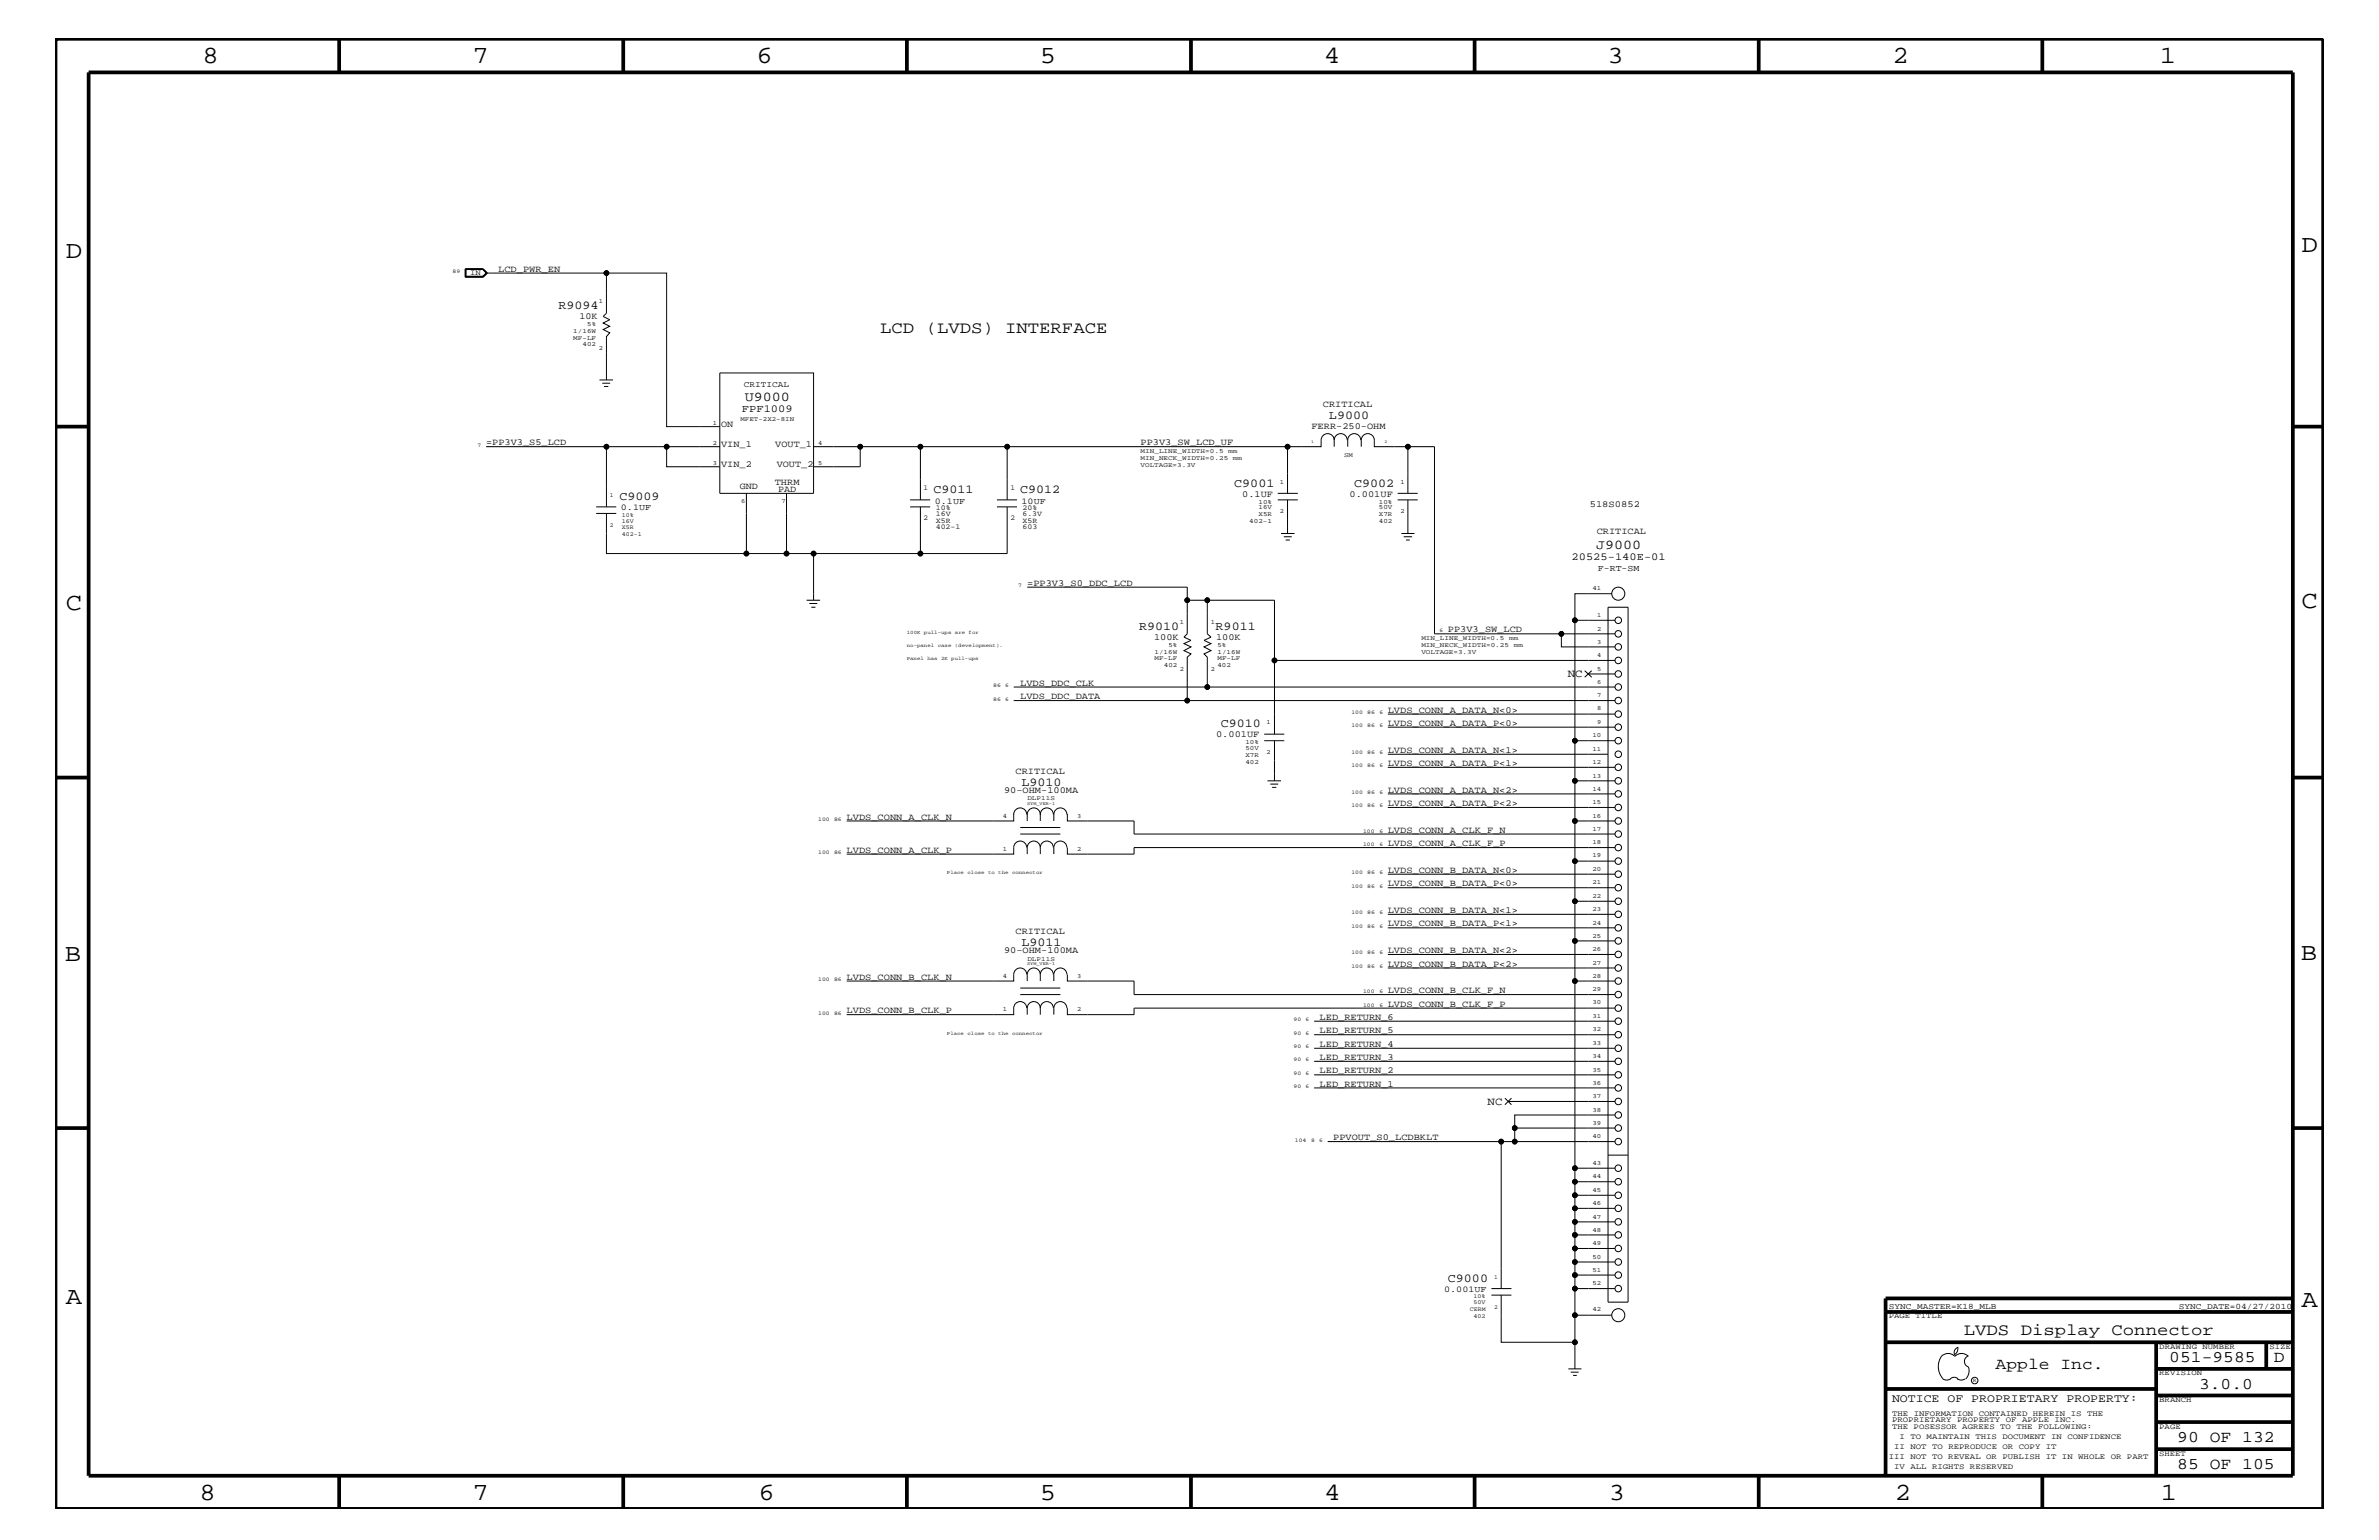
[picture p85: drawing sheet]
<svg xmlns="http://www.w3.org/2000/svg" width="432mm" height="279mm" viewBox="0 0 432 279" stroke-linecap="round" stroke-linejoin="round" font-family="sans-serif">
<defs><g id="words">
<g font-size="4.5">
<text x="36.7" y="11.5">8</text>
<text x="85.8" y="11.5">7</text>
<text x="137.3" y="11.5">6</text>
<text x="188.7" y="11.5">5</text>
<text x="240.3" y="11.5">4</text>
<text x="291.8" y="11.5">3</text>
<text x="343.5" y="11.5">2</text>
<text x="392" y="11.5">1</text>
<text x="11.9" y="46.8">D</text>
<text x="417.7" y="45.7">D</text>
<text x="11.9" y="110.6">C</text>
<text x="417.8" y="110.3">C</text>
<text x="11.8" y="174.3">B</text>
<text x="417.6" y="174.2">B</text>
<text x="11.9" y="236.7">A</text>
<text x="417.8" y="237.1">A</text>
<text x="36.2" y="272.1">8</text>
<text x="85.8" y="272.1">7</text>
<text x="137.7" y="272.1">6</text>
<text x="188.7" y="272.1">5</text>
<text x="240.4" y="272.1">4</text>
<text x="292" y="272.1">3</text>
<text x="343.9" y="272.1">2</text>
<text x="392.2" y="272.1">1</text>
</g>
<g font-size="3">
<text x="159.8" y="60.4">LCD (LVDS) INTERFACE</text>
<text x="356.4" y="242.3">LVDS Display Connector</text>
<text x="362.2" y="248.4">Apple Inc.</text>
<text x="393.7" y="247.1">051-9585</text>
<text x="399.2" y="252">3.0.0</text>
<text x="412.7" y="247.1">D</text>
<text x="395.2" y="261.6">90 OF 132</text>
<text x="395.2" y="266.6">85 OF 105</text>
</g>
<g font-size="2.5">
<text x="135.2" y="72.7">U9000</text>
<text x="289.7" y="99.7">J9000</text>
</g>
<g font-size="2.2">
<text x="101.3" y="56.1">R9094</text>
<text x="241.2" y="76.1">L9000</text>
<text x="169.4" y="89.5">C9011</text>
<text x="185.2" y="89.5">C9012</text>
<text x="224" y="88.3">C9001</text>
<text x="245.8" y="88.3">C9002</text>
<text x="112.4" y="90.7">C9009</text>
<text x="206.8" y="114.2">R9010</text>
<text x="220.6" y="114.2">R9011</text>
<text x="221.6" y="131.9">C9010</text>
<text x="185.4" y="142.5">L9010</text>
<text x="185.4" y="171.6">L9011</text>
<text x="262.8" y="232.6">C9000</text>
</g>
<text font-size="2.1" x="343.4" y="254.4">NOTICE OF PROPRIETARY PROPERTY:</text>
<g font-size="2">
<text x="284.6" y="122.9">NC</text>
<text x="270" y="200.4">NC</text>
</g>
<g font-size="1.9">
<text x="134.7" y="74.7">FPF1009</text>
<text x="285.2" y="101.6">20525-140E-01</text>
</g>
<g font-size="1.7">
<text x="90.4" y="49.3">LCD_PWR_EN</text>
<text x="105.2" y="57.9">10K</text>
<text x="130.9" y="77.4">ON</text>
<text x="238" y="77.8">FERR-250-OHM</text>
<text x="240.1" y="73.8">CRITICAL</text>
<text x="88.2" y="80.8">=PP3V3_S5_LCD</text>
<text x="130.9" y="81.1">VIN_1</text>
<text x="140.7" y="81.1">VOUT_1</text>
<text x="207" y="80.8">PP3V3_SW_LCD_UF</text>
<text x="130.9" y="84.7">VIN_2</text>
<text x="134.3" y="88.7">GND</text>
<text x="140.6" y="88.1">THRM</text>
<text x="141" y="84.7">VOUT_2</text>
<text x="141.2" y="89.3">PAD</text>
<text x="225.5" y="90.1">0.1UF</text>
<text x="244.9" y="90.1">0.001UF</text>
<text x="288.5" y="92">518S0852</text>
<text x="289.8" y="96.8">CRITICAL</text>
<text x="186.4" y="106.3">=PP3V3_S0_DDC_LCD</text>
<text x="209.5" y="116.1">100K</text>
<text x="220.7" y="116.1">100K</text>
<text x="262.8" y="114.8">PP3V3_SW_LCD</text>
<text x="185.2" y="124.4">LVDS_DDC_CLK</text>
<text x="185.2" y="126.9">LVDS_DDC_DATA</text>
<text x="251.9" y="129.3">LVDS_CONN_A_DATA_N&lt;0&gt;</text>
<text x="251.9" y="131.7">LVDS_CONN_A_DATA_P&lt;0&gt;</text>
<text x="220.7" y="133.8">0.001UF</text>
<text x="251.9" y="136.6">LVDS_CONN_A_DATA_N&lt;1&gt;</text>
<text x="182.2" y="143.9">90-OHM-100MA</text>
<text x="184.3" y="140.4">CRITICAL</text>
<text x="251.9" y="139">LVDS_CONN_A_DATA_P&lt;1&gt;</text>
<text x="251.9" y="143.9">LVDS_CONN_A_DATA_N&lt;2&gt;</text>
<text x="153.7" y="148.7">LVDS_CONN_A_CLK_N</text>
<text x="251.9" y="146.2">LVDS_CONN_A_DATA_P&lt;2&gt;</text>
<text x="153.7" y="154.7">LVDS_CONN_A_CLK_P</text>
<text x="251.9" y="153.5">LVDS_CONN_A_CLK_F_P</text>
<text x="251.9" y="151.1">LVDS_CONN_A_CLK_F_N</text>
<text x="251.9" y="160.8">LVDS_CONN_B_DATA_P&lt;0&gt;</text>
<text x="251.9" y="158.4">LVDS_CONN_B_DATA_N&lt;0&gt;</text>
<text x="251.9" y="165.6">LVDS_CONN_B_DATA_N&lt;1&gt;</text>
<text x="182.2" y="172.9">90-OHM-100MA</text>
<text x="184.3" y="169.5">CRITICAL</text>
<text x="251.9" y="172.9">LVDS_CONN_B_DATA_N&lt;2&gt;</text>
<text x="251.9" y="168.1">LVDS_CONN_B_DATA_P&lt;1&gt;</text>
<text x="153.7" y="177.7">LVDS_CONN_B_CLK_N</text>
<text x="251.9" y="175.4">LVDS_CONN_B_DATA_P&lt;2&gt;</text>
<text x="153.7" y="183.8">LVDS_CONN_B_CLK_P</text>
<text x="239.5" y="185">LED_RETURN_6</text>
<text x="251.9" y="182.7">LVDS_CONN_B_CLK_F_P</text>
<text x="251.9" y="180.2">LVDS_CONN_B_CLK_F_N</text>
<text x="239.5" y="189.9">LED_RETURN_4</text>
<text x="239.5" y="187.5">LED_RETURN_5</text>
<text x="239.5" y="197.2">LED_RETURN_1</text>
<text x="239.5" y="194.8">LED_RETURN_2</text>
<text x="239.5" y="192.3">LED_RETURN_3</text>
<text x="242" y="206.9">PPVOUT_S0_LCDBKLT</text>
</g>
<g font-size="1.6">
<text x="112.7" y="92.6">0.1UF</text>
<text x="169.7" y="91.4">0.1UF</text>
<text x="185.4" y="91.4">10UF</text>
<text x="290" y="103.6">F-RT-SM</text>
<text x="262.1" y="234.4">0.001UF</text>
</g>
<g font-size="1.5">
<text x="135" y="70.1">CRITICAL</text>
<text x="342.8" y="237.4">SYNC_MASTER=K18_MLB</text>
<text x="395.5" y="237.4">SYNC_DATE=04/27/2010</text>
</g>
<g font-size="1.4">
<text x="85.3" y="49.9">IN</text>
<text x="167.6" y="88.9">1</text>
<text x="183.4" y="88.9">1</text>
<text x="167.6" y="94.3">2</text>
<text x="169.8" y="93.7">16V</text>
<text x="169.8" y="94.9">X5R</text>
<text x="169.8" y="92.6">10%</text>
<text x="183.4" y="94.3">2</text>
<text x="185.6" y="94.9">X5R</text>
<text x="185.6" y="92.6">20%</text>
<text x="185.6" y="93.7">6.3V</text>
<text x="169.8" y="96">402-1</text>
<text x="185.6" y="96">603</text>
<text x="342.8" y="239.2">PAGE TITLE</text>
<text x="391.9" y="244.7">DRAWING NUMBER</text>
<text x="411.9" y="244.7">SIZE</text>
<text x="391.9" y="249.5">REVISION</text>
<text x="343.4" y="256.8">THE INFORMATION CONTAINED HEREIN IS THE</text>
<text x="391.9" y="254.4">BRANCH</text>
<text x="343.4" y="259.3">THE POSESSOR AGREES TO THE FOLLOWING:</text>
<text x="343.4" y="258">PROPRIETARY PROPERTY OF APPLE INC.</text>
<text x="343.8" y="262.9">II NOT TO REPRODUCE OR COPY IT</text>
<text x="344.8" y="261.1">I TO MAINTAIN THIS DOCUMENT IN CONFIDENCE</text>
<text x="391.9" y="259.3">PAGE</text>
<text x="342.8" y="264.7">III NOT TO REVEAL OR PUBLISH IT IN WHOLE OR PART</text>
<text x="343.8" y="266.6">IV ALL RIGHTS RESERVED</text>
<text x="391.9" y="264.1">SHEET</text>
</g>
<g font-size="1.2">
<text x="106.6" y="59.2">5%</text>
<text x="108.7" y="55">1</text>
<text x="104.1" y="61.7">MF-LF</text>
<text x="104.1" y="60.4">1/16W</text>
<text x="105.7" y="62.9">402</text>
<text x="108.7" y="63.4">2</text>
<text x="129.4" y="77.1">1</text>
<text x="134.4" y="76.3">MFET-2X2-8IN</text>
<text x="129.4" y="80.7">2</text>
<text x="148.5" y="80.8">4</text>
<text x="207" y="83.5">MIN_NECK_WIDTH=0.25</text>
<text x="207" y="82.2">MIN_LINE_WIDTH=0.5</text>
<text x="222.9" y="82.2">mm</text>
<text x="223.8" y="83.5">mm</text>
<text x="244" y="83">SM</text>
<text x="129.4" y="84.4">3</text>
<text x="148.5" y="84.4">5</text>
<text x="207" y="84.7">VOLTAGE=3.3V</text>
<text x="232.3" y="87.7">1</text>
<text x="254.2" y="87.7">1</text>
<text x="134.5" y="91.2">6</text>
<text x="141.8" y="91.2">7</text>
<text x="226.7" y="94.9">402-1</text>
<text x="228.4" y="92.4">16V</text>
<text x="228.4" y="93.7">X5R</text>
<text x="228.4" y="91.4">10%</text>
<text x="232.3" y="93.2">2</text>
<text x="250.3" y="93.7">X7R</text>
<text x="250.3" y="94.9">402</text>
<text x="250.3" y="91.4">10%</text>
<text x="250.3" y="92.4">50V</text>
<text x="254.2" y="93.2">2</text>
<text x="289.1" y="107.1">41</text>
<text x="214.1" y="113.1">1</text>
<text x="219.8" y="113.1">1</text>
<text x="289.9" y="112">1</text>
<text x="209.5" y="118.6">1/16W</text>
<text x="209.5" y="119.8">MF-LF</text>
<text x="212.1" y="117.4">5%</text>
<text x="221" y="117.4">5%</text>
<text x="221" y="119.8">MF-LF</text>
<text x="221" y="118.6">1/16W</text>
<text x="258" y="117.4">MIN_NECK_WIDTH=0.25</text>
<text x="258" y="118.6">VOLTAGE=3.3V</text>
<text x="258" y="116.2">MIN_LINE_WIDTH=0.5</text>
<text x="273.9" y="116.2">mm</text>
<text x="274.8" y="117.4">mm</text>
<text x="289.9" y="114.4">2</text>
<text x="289.9" y="116.8">3</text>
<text x="289.9" y="119.2">4</text>
<text x="211.2" y="121">402</text>
<text x="214.1" y="121.7">2</text>
<text x="219.8" y="121.7">2</text>
<text x="221" y="121">402</text>
<text x="289.9" y="121.7">5</text>
<text x="289.9" y="124.1">6</text>
<text x="229.9" y="131.3">1</text>
<text x="289.9" y="126.5">7</text>
<text x="289.9" y="128.9">8</text>
<text x="289.9" y="131.3">9</text>
<text x="226.1" y="137.3">X7R</text>
<text x="226.1" y="136.1">50V</text>
<text x="226.1" y="135">10%</text>
<text x="229.9" y="136.8">2</text>
<text x="289.1" y="133.8">10</text>
<text x="289.1" y="136.2">11</text>
<text x="226.1" y="138.5">402</text>
<text x="289.1" y="138.6">12</text>
<text x="289.1" y="141.1">13</text>
<text x="289.1" y="143.5">14</text>
<text x="182" y="148.4">4</text>
<text x="186.5" y="145.1">DLP11S</text>
<text x="195.5" y="148.4">3</text>
<text x="289.1" y="145.9">15</text>
<text x="289.1" y="148.4">16</text>
<text x="182" y="154.4">1</text>
<text x="195.5" y="154.4">2</text>
<text x="289.1" y="150.7">17</text>
<text x="289.1" y="153.2">18</text>
<text x="289.1" y="155.6">19</text>
<text x="289.1" y="158">20</text>
<text x="289.1" y="160.5">21</text>
<text x="289.1" y="162.8">22</text>
<text x="289.1" y="165.3">23</text>
<text x="289.1" y="167.8">24</text>
<text x="289.1" y="170.1">25</text>
<text x="289.1" y="172.6">26</text>
<text x="182" y="177.4">4</text>
<text x="186.5" y="174.3">DLP11S</text>
<text x="195.5" y="177.4">3</text>
<text x="289.1" y="175">27</text>
<text x="289.1" y="177.4">28</text>
<text x="289.1" y="179.9">29</text>
<text x="182" y="183.5">1</text>
<text x="195.5" y="183.5">2</text>
<text x="289.1" y="182.2">30</text>
<text x="289.1" y="184.7">31</text>
<text x="289.1" y="187.1">32</text>
<text x="289.1" y="189.5">33</text>
<text x="289.1" y="192">34</text>
<text x="289.1" y="194.4">35</text>
<text x="289.1" y="196.8">36</text>
<text x="289.1" y="199.2">37</text>
<text x="289.1" y="201.7">38</text>
<text x="289.1" y="204.1">39</text>
<text x="289.1" y="206.5">40</text>
<text x="289.1" y="211.4">43</text>
<text x="289.1" y="213.8">44</text>
<text x="289.1" y="216.2">45</text>
<text x="289.1" y="218.6">46</text>
<text x="289.1" y="221.1">47</text>
<text x="289.1" y="223.5">48</text>
<text x="289.1" y="225.9">49</text>
<text x="289.1" y="228.4">50</text>
<text x="289.1" y="230.7">51</text>
<text x="289.1" y="233.2">52</text>
<text x="289.1" y="237.8">42</text>
</g>
<g font-size="1.1">
<text x="110.7" y="90.1">1</text>
<text x="110.7" y="95.6">2</text>
<text x="112.9" y="94.9">16V</text>
<text x="112.9" y="93.8">10%</text>
<text x="112.9" y="96">X5R</text>
<text x="112.9" y="97.3">402-1</text>
<text x="271.2" y="232">1</text>
<text x="266.8" y="237.9">CERM</text>
<text x="267.5" y="236.7">50V</text>
<text x="267.5" y="239.1">402</text>
<text x="267.5" y="235.6">10%</text>
<text x="271.2" y="237.4">2</text>
</g>
<g font-size="1">
<text x="82.1" y="49.6">89</text>
<text x="86.7" y="81.1">7</text>
<text x="184.8" y="106.5">7</text>
<text x="261.3" y="114.8">6</text>
<text x="180.3" y="124.7">86</text>
<text x="182.5" y="124.7">6</text>
<text x="180.3" y="127.1">86</text>
<text x="182.5" y="127.1">6</text>
<text x="245.3" y="129.6">100</text>
<text x="245.3" y="131.9">100</text>
<text x="248.2" y="129.6">86</text>
<text x="248.2" y="131.9">86</text>
<text x="250.4" y="129.6">6</text>
<text x="250.4" y="131.9">6</text>
<text x="245.3" y="136.8">100</text>
<text x="248.2" y="136.8">86</text>
<text x="250.4" y="136.8">6</text>
<text x="245.3" y="139.2">100</text>
<text x="248.2" y="139.2">86</text>
<text x="250.4" y="139.2">6</text>
<text x="148.5" y="149">100</text>
<text x="151.4" y="149">86</text>
<text x="245.3" y="146.5">100</text>
<text x="245.3" y="144">100</text>
<text x="248.2" y="146.5">86</text>
<text x="248.2" y="144">86</text>
<text x="250.4" y="146.5">6</text>
<text x="250.4" y="144">6</text>
<text x="148.5" y="155">100</text>
<text x="151.4" y="155">86</text>
<text x="247.4" y="153.5">100</text>
<text x="247.4" y="151.1">100</text>
<text x="250.4" y="153.5">6</text>
<text x="250.4" y="151.1">6</text>
<text x="245.3" y="161.1">100</text>
<text x="245.3" y="158.6">100</text>
<text x="248.2" y="161.1">86</text>
<text x="248.2" y="158.6">86</text>
<text x="250.4" y="161.1">6</text>
<text x="250.4" y="158.6">6</text>
<text x="245.3" y="165.9">100</text>
<text x="248.2" y="165.9">86</text>
<text x="250.4" y="165.9">6</text>
<text x="245.3" y="173.2">100</text>
<text x="245.3" y="168.3">100</text>
<text x="248.2" y="173.2">86</text>
<text x="248.2" y="168.3">86</text>
<text x="250.4" y="173.2">6</text>
<text x="250.4" y="168.3">6</text>
<text x="148.5" y="178">100</text>
<text x="151.4" y="178">86</text>
<text x="245.3" y="175.6">100</text>
<text x="248.2" y="175.6">86</text>
<text x="250.4" y="175.6">6</text>
<text x="148.5" y="184.1">100</text>
<text x="151.4" y="184.1">86</text>
<text x="234.8" y="185.3">90</text>
<text x="237" y="185.3">6</text>
<text x="247.4" y="182.7">100</text>
<text x="247.4" y="180.2">100</text>
<text x="250.4" y="182.7">6</text>
<text x="250.4" y="180.2">6</text>
<text x="234.8" y="190.2">90</text>
<text x="234.8" y="187.7">90</text>
<text x="237" y="190.2">6</text>
<text x="237" y="187.7">6</text>
<text x="234.8" y="197.4">90</text>
<text x="234.8" y="195">90</text>
<text x="234.8" y="192.6">90</text>
<text x="237" y="197.4">6</text>
<text x="237" y="195">6</text>
<text x="237" y="192.6">6</text>
<text x="235" y="207.1">104</text>
<text x="238" y="207.1">8</text>
<text x="239.4" y="207.1">6</text>
<text x="358.1" y="250.7">R</text>
</g>
<g font-size=".9">
<text x="164.6" y="115">100K pull-ups are for</text>
<text x="164.6" y="117.4">no-panel case (development).</text>
<text x="164.6" y="119.8">Panel has 2K pull-ups</text>
<text x="171.9" y="158.6">Place close to the connector</text>
<text x="171.9" y="187.7">Place close to the connector</text>
</g>
<g font-size=".8">
<text x="238" y="80.5">1</text>
<text x="251.3" y="80.5">2</text>
<text x="186.4" y="146">SYM_VER-1</text>
<text x="186.4" y="175.1">SYM_VER-1</text>
</g>
</g></defs>
<g fill="none" stroke="#000" stroke-width=".18">
<path d="M84.4 48.8h3.3l.8 .7-.8 .8h-3.3zM84.5 48.9h3.1M84.5 50.1h3.1M84.6 48.9v1.2M87.6 48.8l.8 .7-.8 .7h-3.1v-1.4M87.6 48.9l.7 .6-.7 .6M87.6 48.9l.6 .6M88.2 49.5h21.9M88.2 49.5l-.6 .6M110.1 49.5v7.3l-.6 .6 1.2 .6-1.2 .6 1.2 .6-1.2 .6 1.2 .6-.6 .7v7.8M110.1 49.5h10.9v27.9h9.6M108.8 68.9h2.5"/>
<path d="M109.3 69.5h1.5M109.7 70.1h.7M130.6 67.7h17.1v21.8h-17.1zM242.2 79.9a1.19 1.19 0 0 1 1.1-1.2 1.19 1.19 0 0 1 1.2 1.2M242.2 79.9a1.19 1.19 0 0 0-1.2-1.2 1.19 1.19 0 0 0-1.2 1.2v1.1h-6.1v8.5M242.2 79.9v1.1M247 79.9a1.19 1.19 0 0 0-1.2-1.2 1.19 1.19 0 0 0-1.2 1.2v1.1M88.2 81h21.9M108.2 93.2h3.7M108.2 92h3.7M121 81h-10.9v11M130.6 81h-9.6v3.7h9.6"/>
<path d="M135.5 89.5v10.9h-25.4v-7.2M142.8 89.5v10.9M147.7 81h19.4M156.1 81v3.7h-8.4M165.2 92h3.6M165.2 90.7h3.6M167.1 92v8.4h15.7v-8.4M167.1 81v9.7M167.1 81h15.7v9.7M180.9 90.7h3.7M180.9 92h3.7M182.8 81h50.9"/>
<path d="M231.9 90.7h3.7M231.9 89.5h3.7M232.5 96.8h2.5M233 97.4h1.5M233.4 98h.7M233.7 90.7v6.1M247.1 81v-1.1a1.19 1.19 0 0 1 1.2-1.2 1.19 1.19 0 0 1 1.1 1.2v1.1h6.1v8.5M253.7 90.7h3.6M253.7 89.5h3.6M254.4 96.8h2.3M254.8 97.4h1.5M255.2 98h.7"/>
<path d="M255.5 90.7v6.1M255.5 81h4.9v34h23M135.5 100.4h31.6M146.4 108.9h2.5M146.9 109.5h1.4M147.2 110.2h.8M147.7 100.4v8.5M186.4 106.5h29.1v2.4M219.1 108.9h-3.6v6.1l-.6 .6 1.3 .6-1.3 .6 1.3 .6-1.3 .6 1.3 .6-.7 .6v7.9h77.6M231.3 119.8v13.4M285.9 112.5v21.9h7.2M291.9 110.2h3.6v126h-3.6z"/>
<path d="M292.5 107.7h-6.6v4.8h7.2M293.1 119.8h-61.8v-10.9h-12.2v6.1l.7 .6-1.3 .6 1.3 .6-1.3 .6 1.3 .6-1.3 .6 .6 .6v5.4M293.1 115h-9.7v2.4h9.7M184 127.1h31.5M184 124.6h109.1M229.5 133.2h3.6M229.5 134.4h3.6M231.3 134.4v7.3M251.9 136.8h40M251.9 131.9h41.2M251.9 129.6h41.2M251.9 139.2h41.2"/>
<path d="M285.9 134.4v7.3h7.2M287.6 121.7l1.3 1.2M288.3 122.3h4.8M288.9 121.7l-1.3 1.2M184 147.8a1.19 1.19 0 0 1 1.2-1.2 1.19 1.19 0 0 1 1.2 1.2M184 147.7v1.2h-30.3M185.2 151.3h7.3M185.2 150.1h7.3M186.4 153.8a1.19 1.19 0 0 0-1.2-1.2 1.19 1.19 0 0 0-1.2 1.2v1.2h-30.3M186.4 147.7v1.2M186.4 147.8a1.19 1.19 0 0 1 1.2-1.2 1.19 1.19 0 0 1 1.2 1.2 1.19 1.19 0 0 1 1.2-1.2 1.19 1.19 0 0 1 1.2 1.2M188.8 153.8a1.19 1.19 0 0 1 1.2-1.2 1.19 1.19 0 0 1 1.2 1.2"/>
<path d="M188.8 153.8a1.19 1.19 0 0 0-1.2-1.2 1.19 1.19 0 0 0-1.2 1.2v1.2M188.8 147.7v1.2M188.8 153.8v1.2M191.3 147.8a1.19 1.19 0 0 1 1.2-1.2 1.19 1.19 0 0 1 1.1 1.2M191.3 147.7v1.2M193.6 153.8a1.19 1.19 0 0 0-1.1-1.2 1.19 1.19 0 0 0-1.2 1.2v1.2M193.7 153.8v1.2h12.1v-1.2h87.3M193.7 147.7v1.2h12.1v2.4h87.3M230.1 141.7h2.4M230.6 142.3h1.4M230.9 142.9h.8M251.9 158.6h41.2"/>
<path d="M251.9 144h41.2M251.9 146.5h41.2M285.9 141.7v7.2h7.2M285.9 156.2v7.3M285.9 148.9v7.3h7.2M185.2 179.3h7.3M186.4 176.8a1.19 1.19 0 0 0-1.2-1.2 1.19 1.19 0 0 0-1.2 1.2v1.2h-30.3M188.8 176.8a1.19 1.19 0 0 1 1.2-1.2 1.19 1.19 0 0 1 1.2 1.2M188.8 176.8a1.19 1.19 0 0 0-1.2-1.2 1.19 1.19 0 0 0-1.2 1.2v1.2M188.8 176.8v1.2M193.6 176.8a1.19 1.19 0 0 0-1.1-1.2 1.19 1.19 0 0 0-1.2 1.2v1.2M193.7 176.8v1.2h12.1v2.4h87.3"/>
<path d="M251.9 161.1h41.2M251.9 165.9h41.2M251.9 168.3h41.2M251.9 175.6h41.2M251.9 173.2h41.2M285.9 170.7v7.3h7.2M285.9 178v33.9h7.2M293.1 163.5h-7.2v7.2h7.2M185.2 180.4h7.3M186.4 182.9a1.19 1.19 0 0 0-1.2-1.2 1.19 1.19 0 0 0-1.2 1.2v1.2h-30.3M188.8 182.9a1.19 1.19 0 0 1 1.2-1.2 1.19 1.19 0 0 1 1.2 1.2M188.8 182.9a1.19 1.19 0 0 0-1.2-1.2 1.19 1.19 0 0 0-1.2 1.2v1.2"/>
<path d="M188.8 182.9v1.2M193.6 182.9a1.19 1.19 0 0 0-1.1-1.2 1.19 1.19 0 0 0-1.2 1.2v1.2M193.7 182.9v1.2h12.1v-1.2h87.3M238.5 197.4h54.6M238.5 195h54.6M238.5 192.6h54.6M238.5 190.2h54.6M238.5 187.7h54.6M238.5 185.3h54.6M273.2 199.2l1.1 1.2M273.7 199.8h19.4M274.3 199.2l-1.1 1.2"/>
<path d="M241 207.1h31.5v26.7M272.5 207.1h20.6M285.9 211.9v2.5h7.2M285.9 214.4v2.5M285.9 219.2v2.5M291.9 209.6h3.6M293.1 204.7h-18.2v2.4M293.1 202.3h-18.2v2.4M293.1 216.9h-7.2v2.3h7.2M270.7 233.8h3.6M270.7 235h3.6M272.5 235v8.5h13.4v-4.9"/>
<path d="M285.9 226.5v2.5M285.9 231.3v2.5M285.9 224.1v2.4h7.2M293.1 221.7h-7.2v2.4h7.2M293.1 229h-7.2v2.3h7.2M293.1 233.8h-7.2v4.8h6.6M284.7 248.4h2.3M285.1 248.9h1.4M285.5 249.5h.7M285.9 243.5v4.9M352.4 246.1a1.69 1.69 0 0 1 2.4 0M352.4 246a3.3 3.3 0 0 0 .3 4.1"/>
<path d="M352.6 250.2l.7 .2 .7-.2M354 250.2l.7-.3 .7 .3M354.8 246.1a1.69 1.69 0 0 1 2.5 0M355.3 250.2l.7 .2 .7-.2M355.3 244.4l.1 .3a1.18 1.18 0 0 1-.6 1M355.4 244.4a.99 .99 0 0 0-.6 1.4M357.2 246a1.04 1.04 0 0 0-.6 1 1.04 1.04 0 0 0 .6 1M357.3 248l.1 .7a2.11 2.11 0 0 1-.6 1.5"/>
<circle cx="110.1" cy="49.5" r=".42"/>
<circle cx="110.1" cy="81" r=".42"/>
<circle cx="121" cy="81" r=".42"/>
<circle cx="156.1" cy="81" r=".42"/>
<circle cx="167.1" cy="81" r=".42"/>
<circle cx="182.8" cy="81" r=".42"/>
<circle cx="233.7" cy="81" r=".42"/>
<circle cx="255.5" cy="81" r=".42"/>
<circle cx="135.5" cy="100.4" r=".42"/>
<circle cx="142.8" cy="100.4" r=".42"/>
<circle cx="147.7" cy="100.4" r=".42"/>
<circle cx="167.1" cy="100.4" r=".42"/>
<circle cx="215.5" cy="108.9" r=".42"/>
<circle cx="219.1" cy="108.9" r=".42"/>
<circle cx="231.3" cy="119.8" r=".42"/>
<circle cx="283.4" cy="115" r=".42"/>
<circle cx="285.9" cy="112.5" r=".42"/>
<circle cx="293.7" cy="107.7" r="1.19"/>
<circle cx="293.7" cy="115" r=".59"/>
<circle cx="293.7" cy="112.5" r=".59"/>
<circle cx="293.7" cy="117.4" r=".59"/>
<circle cx="293.7" cy="119.8" r=".59"/>
<circle cx="215.5" cy="127.1" r=".42"/>
<circle cx="219.1" cy="124.6" r=".42"/>
<circle cx="285.9" cy="134.4" r=".42"/>
<circle cx="293.7" cy="122.3" r=".59"/>
<circle cx="293.7" cy="136.8" r=".59"/>
<circle cx="293.7" cy="127.1" r=".59"/>
<circle cx="293.7" cy="124.6" r=".59"/>
<circle cx="293.7" cy="134.4" r=".59"/>
<circle cx="293.7" cy="131.9" r=".59"/>
<circle cx="293.7" cy="129.6" r=".59"/>
<circle cx="293.7" cy="139.2" r=".59"/>
<circle cx="285.9" cy="141.7" r=".42"/>
<circle cx="285.9" cy="156.2" r=".42"/>
<circle cx="285.9" cy="148.9" r=".42"/>
<circle cx="293.7" cy="158.6" r=".59"/>
<circle cx="293.7" cy="151.3" r=".59"/>
<circle cx="293.7" cy="153.8" r=".59"/>
<circle cx="293.7" cy="156.2" r=".59"/>
<circle cx="293.7" cy="146.5" r=".59"/>
<circle cx="293.7" cy="141.7" r=".59"/>
<circle cx="293.7" cy="148.9" r=".59"/>
<circle cx="293.7" cy="144" r=".59"/>
<circle cx="285.9" cy="170.7" r=".42"/>
<circle cx="285.9" cy="163.5" r=".42"/>
<circle cx="285.9" cy="178" r=".42"/>
<circle cx="293.7" cy="163.5" r=".59"/>
<circle cx="293.7" cy="165.9" r=".59"/>
<circle cx="293.7" cy="173.2" r=".59"/>
<circle cx="293.7" cy="175.6" r=".59"/>
<circle cx="293.7" cy="178" r=".59"/>
<circle cx="293.7" cy="168.3" r=".59"/>
<circle cx="293.7" cy="170.7" r=".59"/>
<circle cx="293.7" cy="161.1" r=".59"/>
<circle cx="293.7" cy="185.3" r=".59"/>
<circle cx="293.7" cy="187.7" r=".59"/>
<circle cx="293.7" cy="182.9" r=".59"/>
<circle cx="293.7" cy="190.2" r=".59"/>
<circle cx="293.7" cy="180.4" r=".59"/>
<circle cx="293.7" cy="192.6" r=".59"/>
<circle cx="293.7" cy="195" r=".59"/>
<circle cx="293.7" cy="197.4" r=".59"/>
<circle cx="293.7" cy="199.8" r=".59"/>
<circle cx="272.5" cy="207.1" r=".42"/>
<circle cx="274.9" cy="207.1" r=".42"/>
<circle cx="274.9" cy="204.7" r=".42"/>
<circle cx="285.9" cy="211.9" r=".42"/>
<circle cx="285.9" cy="214.4" r=".42"/>
<circle cx="285.9" cy="219.2" r=".42"/>
<circle cx="285.9" cy="216.9" r=".42"/>
<circle cx="293.7" cy="214.4" r=".59"/>
<circle cx="293.7" cy="202.3" r=".59"/>
<circle cx="293.7" cy="207.1" r=".59"/>
<circle cx="293.7" cy="211.9" r=".59"/>
<circle cx="293.7" cy="216.9" r=".59"/>
<circle cx="293.7" cy="204.7" r=".59"/>
<circle cx="293.7" cy="219.2" r=".59"/>
<circle cx="285.9" cy="226.5" r=".42"/>
<circle cx="285.9" cy="224.1" r=".42"/>
<circle cx="285.9" cy="233.8" r=".42"/>
<circle cx="285.9" cy="231.3" r=".42"/>
<circle cx="285.9" cy="221.7" r=".42"/>
<circle cx="285.9" cy="229" r=".42"/>
<circle cx="285.9" cy="238.6" r=".42"/>
<circle cx="293.7" cy="238.6" r="1.19"/>
<circle cx="293.7" cy="233.8" r=".59"/>
<circle cx="293.7" cy="226.5" r=".59"/>
<circle cx="293.7" cy="224.1" r=".59"/>
<circle cx="293.7" cy="229" r=".59"/>
<circle cx="293.7" cy="221.7" r=".59"/>
<circle cx="293.7" cy="231.3" r=".59"/>
<circle cx="285.9" cy="243.5" r=".42"/>
<circle cx="358.4" cy="250.5" r=".59"/>
</g>
<g fill="none" stroke="#000" stroke-width=".68" stroke-linecap="butt">
<path d="M10.1 7h411.6v266.8h-411.6zM16.1 13.1h400.1v254.6h-400.1zM61.6 7v6.1M113.1 7v6.1M164.6 7v6.1M216.2 7v6.1M267.6 7v6.1M319.2 7v6.1M370.7 7v6.1M10.1 77.4h6M416.2 77.4h5.5M10.1 141.1h6"/>
<path d="M416.2 141.1h5.5M10.1 204.7h6M416.2 204.7h5.5M342.2 238h74M416.2 235.6h-74v32.1M342.2 243.5h74M342.2 252h49.2M391.4 258h24.8M391.4 253.2h24.8M391.4 248.4h24.8M391.4 243.5v24.2M411.3 243.5v4.9"/>
<path d="M61.6 267.7v6.1M113.1 267.7v6.1M164.6 267.7v6.1M216.2 268v5.8M267.6 267.7v6.1M319.2 267.7v6.1M370.7 267.7v6.1M391.4 262.9h24.8"/>
</g>
<g fill="#000">
<circle cx="110.1" cy="49.5" r=".42"/>
<circle cx="110.1" cy="81" r=".42"/>
<circle cx="121" cy="81" r=".42"/>
<circle cx="156.1" cy="81" r=".42"/>
<circle cx="167.1" cy="81" r=".42"/>
<circle cx="182.8" cy="81" r=".42"/>
<circle cx="233.7" cy="81" r=".42"/>
<circle cx="255.5" cy="81" r=".42"/>
<circle cx="135.5" cy="100.4" r=".42"/>
<circle cx="142.8" cy="100.4" r=".42"/>
<circle cx="147.7" cy="100.4" r=".42"/>
<circle cx="167.1" cy="100.4" r=".42"/>
<circle cx="215.5" cy="108.9" r=".42"/>
<circle cx="219.1" cy="108.9" r=".42"/>
<circle cx="231.3" cy="119.8" r=".42"/>
<circle cx="283.4" cy="115" r=".42"/>
<circle cx="285.9" cy="112.5" r=".42"/>
<circle cx="215.5" cy="127.1" r=".42"/>
<circle cx="219.1" cy="124.6" r=".42"/>
<circle cx="285.9" cy="134.4" r=".42"/>
<circle cx="285.9" cy="141.7" r=".42"/>
<circle cx="285.9" cy="156.2" r=".42"/>
<circle cx="285.9" cy="148.9" r=".42"/>
<circle cx="285.9" cy="170.7" r=".42"/>
<circle cx="285.9" cy="163.5" r=".42"/>
<circle cx="285.9" cy="178" r=".42"/>
<circle cx="272.5" cy="207.1" r=".42"/>
<circle cx="274.9" cy="207.1" r=".42"/>
<circle cx="274.9" cy="204.7" r=".42"/>
<circle cx="285.9" cy="211.9" r=".42"/>
<circle cx="285.9" cy="214.4" r=".42"/>
<circle cx="285.9" cy="219.2" r=".42"/>
<circle cx="285.9" cy="216.9" r=".42"/>
<circle cx="285.9" cy="226.5" r=".42"/>
<circle cx="285.9" cy="224.1" r=".42"/>
<circle cx="285.9" cy="233.8" r=".42"/>
<circle cx="285.9" cy="231.3" r=".42"/>
<circle cx="285.9" cy="221.7" r=".42"/>
<circle cx="285.9" cy="229" r=".42"/>
<circle cx="285.9" cy="238.6" r=".42"/>
<circle cx="285.9" cy="243.5" r=".42"/>
</g>
<use href="#words"/>
</svg>
